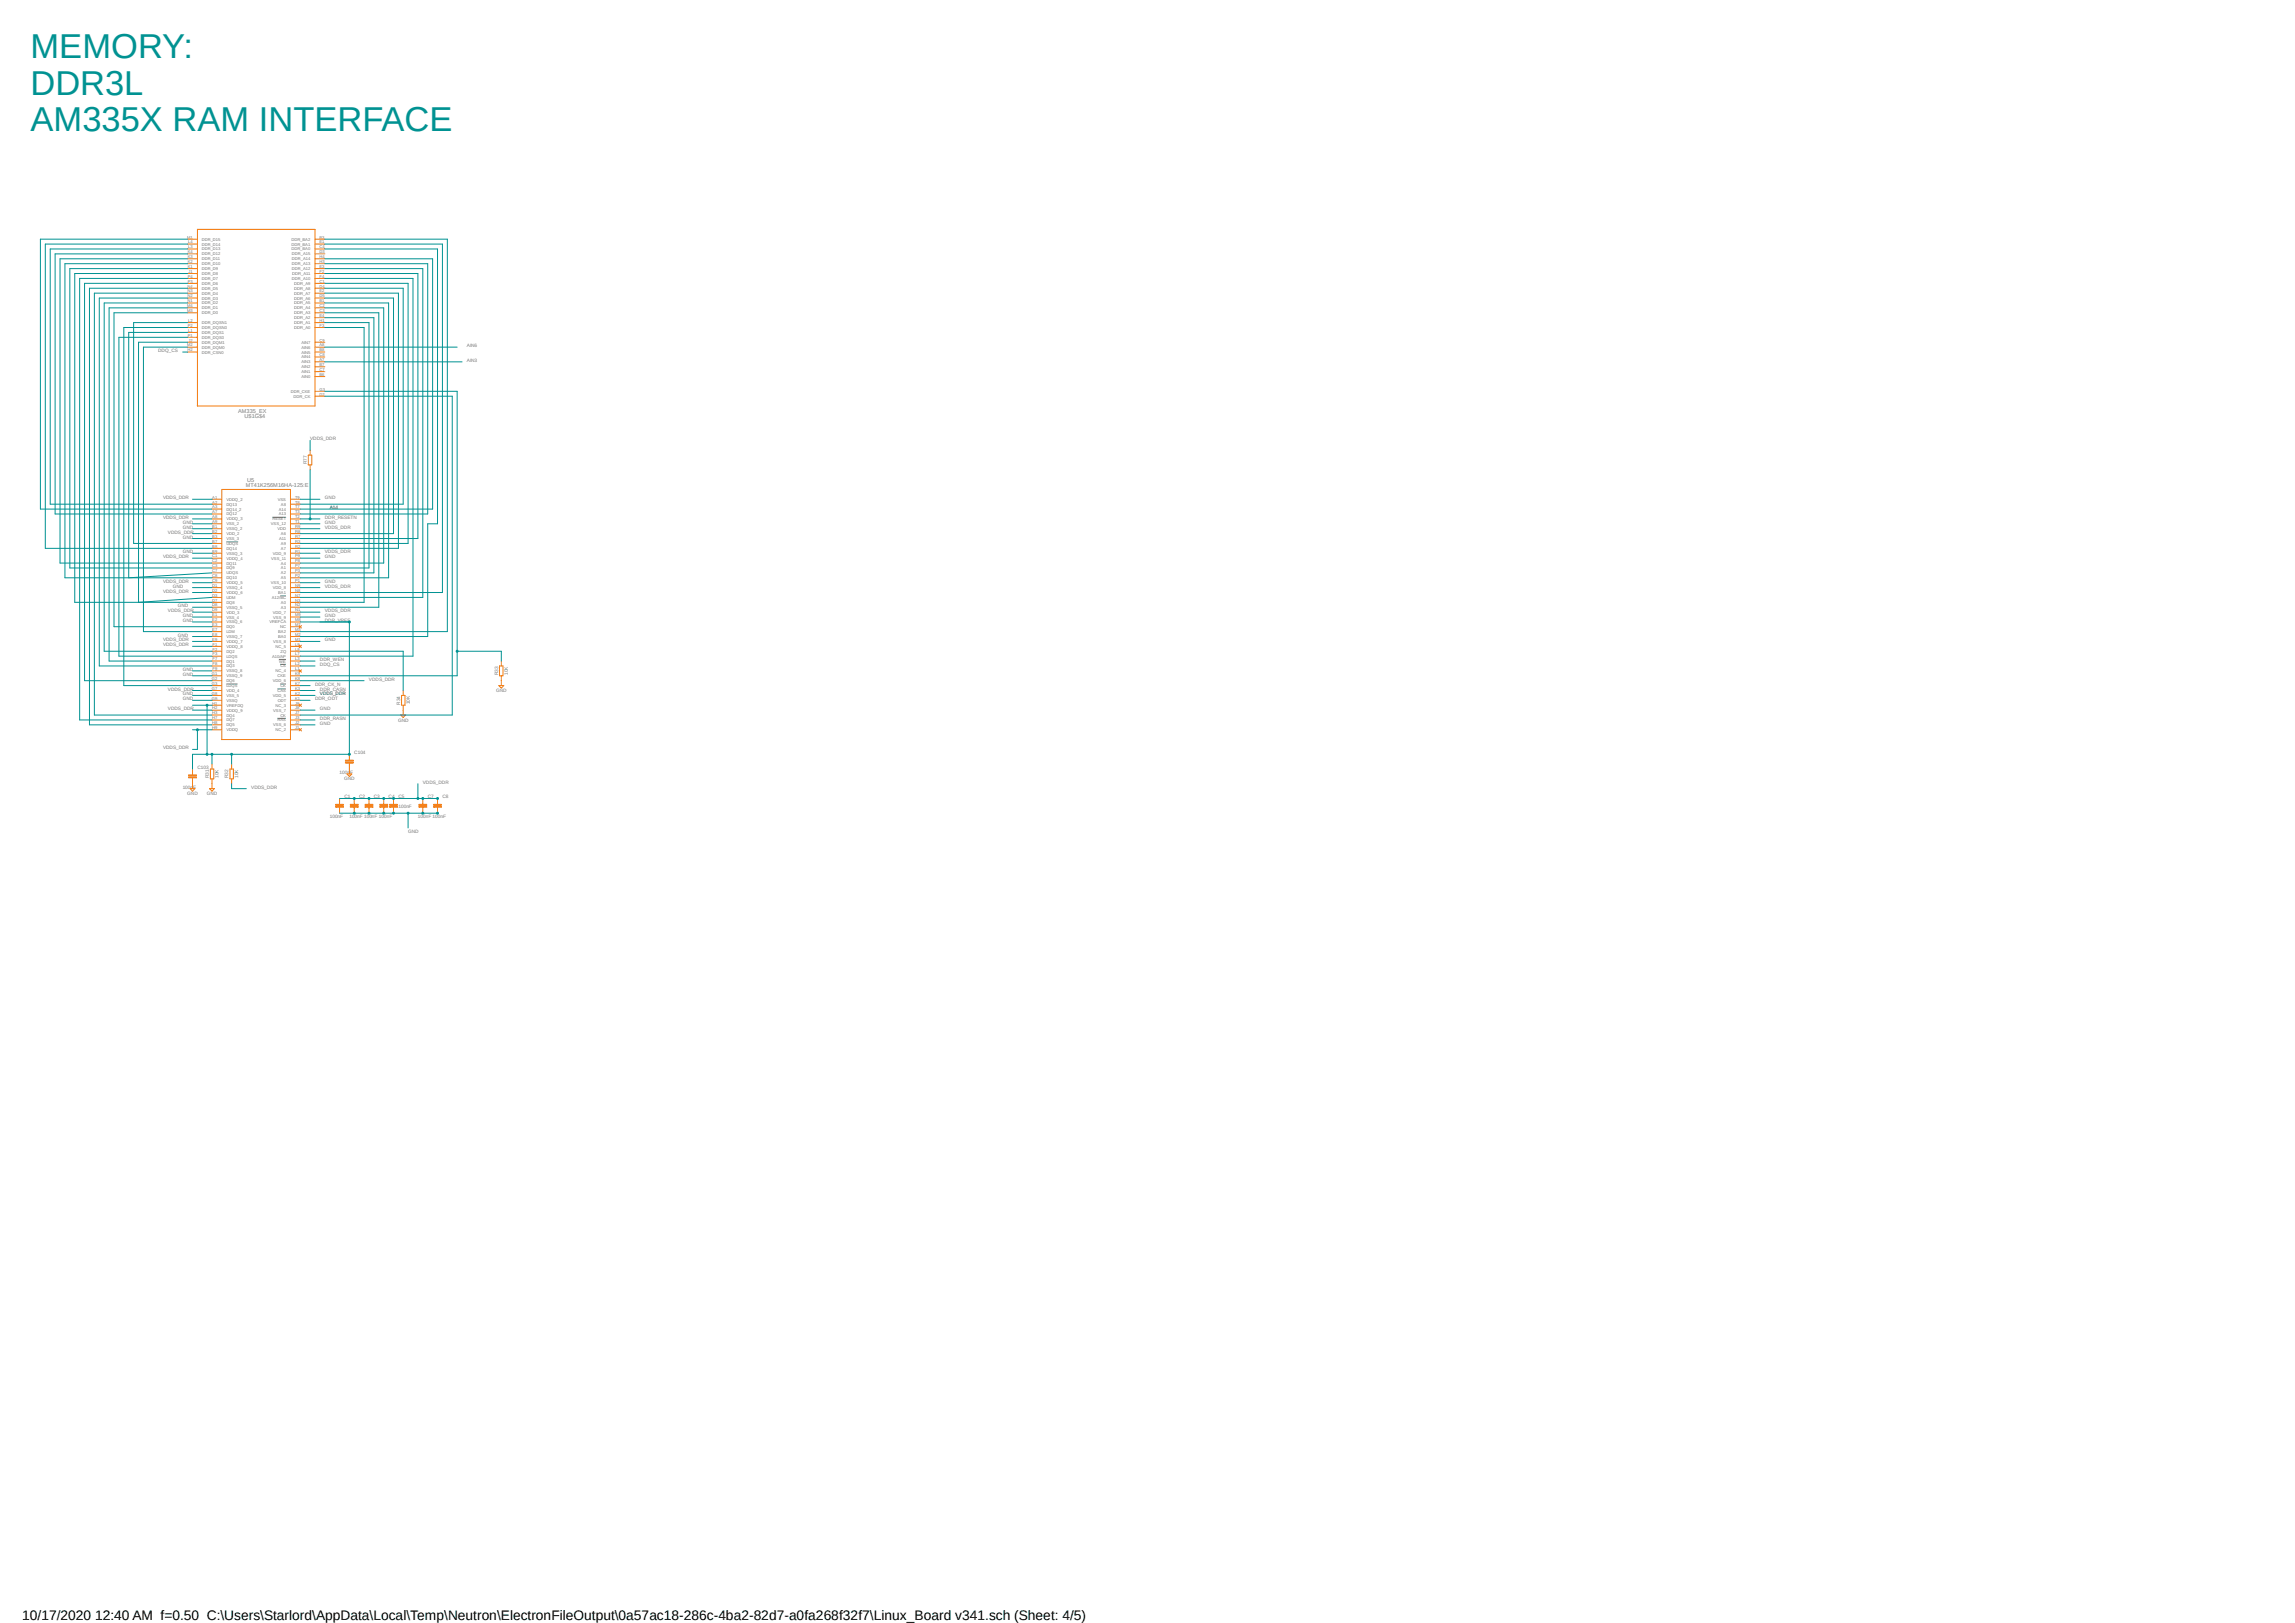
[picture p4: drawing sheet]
<svg xmlns="http://www.w3.org/2000/svg" width="594mm" height="420mm" viewBox="0 0 594 420" stroke-linecap="round" stroke-linejoin="round" font-family="sans-serif">
<defs><g id="words">
<g font-size="8.9" fill="#009292">
<text x="7.9" y="14.9">MEMORY:</text>
<text x="7.9" y="24.5">DDR3L</text>
<text x="7.9" y="34">AM335X RAM INTERFACE</text>
</g>
<text font-size="3.6" x="5.8" y="419.3">10/17/2020 12:40 AM f=0.50 C:\Users\Starlord\AppData\Local\Temp\Neutron\ElectronFileOutput\0a57ac18-286c-4ba2-82d7-a0fa268f32f7\Linux_Board v341.sch (Sheet: 4/5)</text>
<g font-size="1.4" fill="#757575">
<text x="61.6" y="106.9">AM335_EX</text>
<text x="63.3" y="108.2">U$1G$4</text>
<text x="63.6" y="125.9">MT41K256M16HA-125:E</text>
<text x="64" y="124.6">U5</text>
</g>
<g font-size="1.2" fill="#757575">
<text x="120.9" y="89.8">AIN6</text>
<text x="40.9" y="91.1">DDQ_CS</text>
<text x="120.9" y="93.6">AIN3</text>
<text x="80.3" y="114">VDDS_DDR</text>
<text x="79.4" y="120.1" transform="rotate(-90 79.4 120.1)">R77</text>
<text x="42.2" y="129.2">VDDS_DDR</text>
<text x="84.1" y="129.2">GND</text>
<text x="85.3" y="131.7">A14</text>
<text x="42.2" y="134.3">VDDS_DDR</text>
<text x="47.3" y="135.6">GND</text>
<text x="47.3" y="136.8">GND</text>
<text x="84.1" y="135.6">GND</text>
<text x="84.1" y="134.3">DDR_RESETN</text>
<text x="84.1" y="136.8">VDDS_DDR</text>
<text x="43.5" y="138.1">VDDS_DDR</text>
<text x="47.3" y="139.4">GND</text>
<text x="47.3" y="143.2">GND</text>
<text x="84.1" y="143.2">VDDS_DDR</text>
<text x="42.2" y="144.4">VDDS_DDR</text>
<text x="84.1" y="144.4">GND</text>
<text x="42.2" y="153.3">VDDS_DDR</text>
<text x="42.2" y="150.8">VDDS_DDR</text>
<text x="44.7" y="152.1">GND</text>
<text x="84.1" y="150.8">GND</text>
<text x="84.1" y="152.1">VDDS_DDR</text>
<text x="43.5" y="158.4">VDDS_DDR</text>
<text x="46" y="157.1">GND</text>
<text x="47.3" y="159.7">GND</text>
<text x="47.3" y="161">GND</text>
<text x="84.1" y="159.7">GND</text>
<text x="84.1" y="161">DDR_VREF</text>
<text x="84.1" y="158.4">VDDS_DDR</text>
<text x="42.2" y="166">VDDS_DDR</text>
<text x="42.2" y="167.3">VDDS_DDR</text>
<text x="46" y="164.8">GND</text>
<text x="84.1" y="166">GND</text>
<text x="47.3" y="173.6">GND</text>
<text x="82.8" y="172.3">DDQ_CS</text>
<text x="82.8" y="171.1">DDR_WEN</text>
<text x="43.5" y="178.7">VDDS_DDR</text>
<text x="47.3" y="180">GND</text>
<text x="47.3" y="174.9">GND</text>
<text x="81.5" y="177.4">DDR_CK_N</text>
<text x="82.8" y="178.7">DDR_CASN</text>
<text x="82.8" y="180">VDDS_DDR</text>
<text x="95.5" y="176.1">VDDS_DDR</text>
<text x="128.4" y="179.1">GND</text>
<text x="128.9" y="174.7" transform="rotate(-90 128.9 174.7)">R33</text>
<text x="131.4" y="174.7" transform="rotate(-90 131.4 174.7)">10K</text>
<text x="43.5" y="183.8">VDDS_DDR</text>
<text x="47.3" y="181.2">GND</text>
<text x="81.5" y="181.2">DDR_ODT</text>
<text x="82.8" y="183.8">GND</text>
<text x="103.5" y="182.3" transform="rotate(-90 103.5 182.3)">R34</text>
<text x="106" y="182.3" transform="rotate(-90 106 182.3)">10K</text>
<text x="82.8" y="187.6">GND</text>
<text x="82.8" y="186.3">DDR_RASN</text>
<text x="103" y="186.7">GND</text>
<text x="42.2" y="193.9">VDDS_DDR</text>
<text x="91.7" y="195.2">C104</text>
<text x="51.1" y="199">C103</text>
<text x="54.1" y="201.4" transform="rotate(-90 54.1 201.4)">R31</text>
<text x="56.6" y="201.3" transform="rotate(-90 56.6 201.3)">10K</text>
<text x="59.1" y="201.4" transform="rotate(-90 59.1 201.4)">R32</text>
<text x="61.6" y="201.3" transform="rotate(-90 61.6 201.3)">10K</text>
<text x="87.9" y="200.3">100nF</text>
<text x="89.1" y="202">GND</text>
<text x="109.4" y="202.8">VDDS_DDR</text>
<text x="47.3" y="204.1">100nF</text>
<text x="48.5" y="205.8">GND</text>
<text x="53.5" y="205.8">GND</text>
<text x="65" y="204.1">VDDS_DDR</text>
<text x="89.2" y="206.6">C1</text>
<text x="93" y="206.6">C2</text>
<text x="96.8" y="206.6">C3</text>
<text x="100.6" y="206.6">C4</text>
<text x="103.1" y="209.2">100nF</text>
<text x="103.1" y="206.6">C5</text>
<text x="110.7" y="206.6">C7</text>
<text x="114.5" y="206.6">C8</text>
<text x="85.3" y="211.7">100nF</text>
<text x="90.4" y="211.7">100nF 100nF 100nF</text>
<text x="105.6" y="215.5">GND</text>
<text x="108.2" y="211.7">100nF 100nF</text>
</g>
<g font-size="1.1" fill="#757575">
<text x="48.4" y="61.7">M1</text>
<text x="48.6" y="65.5">K4</text>
<text x="48.7" y="64.3">L3</text>
<text x="48.7" y="63">L4</text>
<text x="52.2" y="64.8">DDR_D13</text>
<text x="52.2" y="63.5">DDR_D14</text>
<text x="52.2" y="62.3">DDR_D15</text>
<text x="75.4" y="64.8">DDR_BA0</text>
<text x="75.4" y="63.5">DDR_BA1</text>
<text x="75.4" y="62.3">DDR_BA2</text>
<text x="82.7" y="65.5">D3</text>
<text x="82.7" y="64.3">C4</text>
<text x="82.7" y="63">E1</text>
<text x="82.7" y="61.7">B3</text>
<text x="48.6" y="71.9">P4</text>
<text x="48.6" y="69.3">K1</text>
<text x="48.6" y="68.1">K2</text>
<text x="48.6" y="66.8">K3</text>
<text x="48.8" y="70.6">J1</text>
<text x="52.2" y="71.2">DDR_D8</text>
<text x="52.2" y="69.9">DDR_D9</text>
<text x="52.2" y="68.6">DDR_D10</text>
<text x="52.2" y="67.4">DDR_D11</text>
<text x="52.2" y="66.1">DDR_D12</text>
<text x="75.6" y="69.9">DDR_A12</text>
<text x="75.6" y="68.6">DDR_A13</text>
<text x="75.6" y="67.4">DDR_A14</text>
<text x="75.6" y="66.1">DDR_A15</text>
<text x="75.6" y="71.2">DDR_A11</text>
<text x="82.7" y="71.9">F4</text>
<text x="82.7" y="70.6">F2</text>
<text x="82.7" y="69.3">E3</text>
<text x="82.7" y="68.1">H3</text>
<text x="82.7" y="66.8">H4</text>
<text x="48.6" y="77">N2</text>
<text x="48.6" y="75.7">N3</text>
<text x="48.6" y="74.4">N4</text>
<text x="48.6" y="73.2">P3</text>
<text x="52.2" y="77.5">DDR_D3</text>
<text x="52.2" y="76.2">DDR_D4</text>
<text x="52.2" y="75">DDR_D5</text>
<text x="52.2" y="73.7">DDR_D6</text>
<text x="52.2" y="72.4">DDR_D7</text>
<text x="75.6" y="72.4">DDR_A10</text>
<text x="76.2" y="77.5">DDR_A6</text>
<text x="76.2" y="76.2">DDR_A7</text>
<text x="76.2" y="75">DDR_A8</text>
<text x="76.2" y="73.7">DDR_A9</text>
<text x="82.7" y="77">D5</text>
<text x="82.7" y="75.7">E2</text>
<text x="82.7" y="74.4">D4</text>
<text x="82.7" y="73.2">C1</text>
<text x="48.4" y="80.8">M3</text>
<text x="48.4" y="79.5">M4</text>
<text x="48.6" y="78.2">N1</text>
<text x="48.7" y="83.3">L2</text>
<text x="52.2" y="83.9">DDR_DQSN1</text>
<text x="52.2" y="81.3">DDR_D0</text>
<text x="52.2" y="80.1">DDR_D1</text>
<text x="52.2" y="78.8">DDR_D2</text>
<text x="76.2" y="83.9">DDR_A1</text>
<text x="76.2" y="82.6">DDR_A2</text>
<text x="76.2" y="81.3">DDR_A3</text>
<text x="76.2" y="80.1">DDR_A4</text>
<text x="76.2" y="78.8">DDR_A5</text>
<text x="82.7" y="83.3">H1</text>
<text x="82.7" y="82">E4</text>
<text x="82.7" y="80.8">C3</text>
<text x="82.7" y="79.5">C2</text>
<text x="82.7" y="78.2">B1</text>
<text x="48.4" y="89.7">M2</text>
<text x="48.6" y="87.1">P1</text>
<text x="48.6" y="84.6">P2</text>
<text x="48.7" y="85.9">L1</text>
<text x="48.8" y="88.4">J2</text>
<text x="52.2" y="88.9">DDR_DQM1</text>
<text x="52.2" y="87.7">DDR_DQS0</text>
<text x="52.2" y="86.4">DDR_DQS1</text>
<text x="52.2" y="85.1">DDR_DQSN0</text>
<text x="76.2" y="85.1">DDR_A0</text>
<text x="78" y="88.9">AIN7</text>
<text x="82.7" y="89.7">A8</text>
<text x="82.7" y="88.4">C9</text>
<text x="82.7" y="84.6">F3</text>
<text x="48.6" y="90.9">H2</text>
<text x="52.2" y="91.5">DDR_CSN0</text>
<text x="52.2" y="90.2">DDR_DQM0</text>
<text x="78" y="95.3">AIN2</text>
<text x="78" y="94">AIN3</text>
<text x="78" y="92.8">AIN4</text>
<text x="78" y="91.5">AIN5</text>
<text x="78" y="90.2">AIN6</text>
<text x="82.7" y="94.7">B7</text>
<text x="82.7" y="93.5">A7</text>
<text x="82.7" y="92.2">C8</text>
<text x="82.7" y="90.9">B8</text>
<text x="75.3" y="101.6">DDR_CKE</text>
<text x="78" y="97.8">AIN0</text>
<text x="78" y="96.6">AIN1</text>
<text x="82.7" y="101.1">G3</text>
<text x="82.7" y="97.3">B6</text>
<text x="82.7" y="96">C7</text>
<text x="76" y="102.9">DDR_CK</text>
<text x="82.7" y="102.4">D2</text>
<text x="54.9" y="129">A1</text>
<text x="54.9" y="130.3">A2</text>
<text x="54.9" y="131.6">A3</text>
<text x="58.6" y="129.6">VDDQ_2</text>
<text x="58.6" y="130.9">DQ13</text>
<text x="71.9" y="129.6">VSS</text>
<text x="72.7" y="130.9">A8</text>
<text x="76.4" y="131.6">T7</text>
<text x="76.4" y="130.3">T8</text>
<text x="76.4" y="129">T9</text>
<text x="54.9" y="132.8">A7</text>
<text x="54.9" y="134.1">A8</text>
<text x="54.9" y="135.4">A9</text>
<text x="54.9" y="136.7">B1</text>
<text x="54.9" y="137.9">B2</text>
<text x="58.6" y="132.1">DQ14_2</text>
<text x="58.6" y="133.4">DQ12</text>
<text x="58.6" y="134.7">VDDQ_3</text>
<text x="58.6" y="135.9">VSS_2</text>
<text x="58.6" y="137.2">VSSQ_2</text>
<text x="70.1" y="135.9">VSS_12</text>
<text x="70.5" y="134.7">RESET</text>
<text x="71.8" y="137.2">VDD</text>
<text x="72.1" y="133.4">A13</text>
<text x="72.1" y="132.1">A14</text>
<text x="76.4" y="137.9">R8</text>
<text x="76.4" y="136.7">R9</text>
<text x="76.4" y="135.4">T1</text>
<text x="76.4" y="134.1">T2</text>
<text x="76.4" y="132.8">T3</text>
<text x="54.9" y="139.2">B3</text>
<text x="54.9" y="140.5">B7</text>
<text x="54.9" y="141.7">B8</text>
<text x="54.9" y="143">B9</text>
<text x="58.6" y="138.5">VDD_2</text>
<text x="58.6" y="139.7">VSS_3</text>
<text x="58.6" y="141">UDQS</text>
<text x="58.6" y="142.3">DQ14</text>
<text x="58.6" y="143.6">VSSQ_3</text>
<text x="70.6" y="143.6">VDD_9</text>
<text x="72.2" y="139.7">A11</text>
<text x="72.7" y="142.3">A7</text>
<text x="72.7" y="141">A9</text>
<text x="72.7" y="138.5">A6</text>
<text x="76.4" y="143">R1</text>
<text x="76.4" y="141.7">R2</text>
<text x="76.4" y="140.5">R3</text>
<text x="76.4" y="139.2">R7</text>
<text x="54.9" y="144.2">C1</text>
<text x="54.9" y="145.5">C2</text>
<text x="54.9" y="146.8">C3</text>
<text x="54.9" y="148">C7</text>
<text x="54.9" y="149.3">C8</text>
<text x="58.6" y="144.8">VDDQ_4</text>
<text x="58.6" y="146.1">DQ11</text>
<text x="58.6" y="147.4">DQ9</text>
<text x="58.6" y="148.6">UDQS</text>
<text x="58.6" y="149.9">DQ10</text>
<text x="70.2" y="144.8">VSS_11</text>
<text x="72.7" y="149.9">A5</text>
<text x="72.7" y="148.6">A2</text>
<text x="72.7" y="147.4">A1</text>
<text x="72.7" y="146.1">A4</text>
<text x="76.4" y="149.3">P2</text>
<text x="76.4" y="148">P3</text>
<text x="76.4" y="146.8">P7</text>
<text x="76.4" y="145.5">P8</text>
<text x="76.4" y="144.2">P9</text>
<text x="54.9" y="150.6">C9</text>
<text x="54.9" y="151.9">D1</text>
<text x="54.9" y="153.1">D2</text>
<text x="54.9" y="154.4">D3</text>
<text x="54.9" y="155.7">D7</text>
<text x="58.6" y="151.2">VDDQ_5</text>
<text x="58.6" y="152.4">VSSQ_4</text>
<text x="58.6" y="153.7">VDDQ_6</text>
<text x="58.6" y="155">UDM</text>
<text x="70.1" y="151.2">VSS_10</text>
<text x="70.4" y="155">A12/BC</text>
<text x="70.6" y="152.4">VDD_8</text>
<text x="72" y="153.7">BA1</text>
<text x="76.4" y="155.7">N3</text>
<text x="76.4" y="154.4">N7</text>
<text x="76.4" y="153.1">N8</text>
<text x="76.4" y="151.9">N9</text>
<text x="76.4" y="150.6">P1</text>
<text x="54.9" y="156.9">D8</text>
<text x="54.9" y="158.2">D9</text>
<text x="54.9" y="159.5">E1</text>
<text x="54.9" y="160.7">E2</text>
<text x="58.6" y="156.3">DQ8</text>
<text x="58.6" y="157.5">VSSQ_5</text>
<text x="58.6" y="158.8">VDD_3</text>
<text x="58.6" y="160.1">VSS_4</text>
<text x="58.6" y="161.3">VSSQ_6</text>
<text x="69.7" y="161.3">VREFCA</text>
<text x="70.6" y="158.8">VDD_7</text>
<text x="70.7" y="160.1">VSS_9</text>
<text x="72.7" y="157.5">A3</text>
<text x="72.7" y="156.3">A0</text>
<text x="76.4" y="160.7">M8</text>
<text x="76.4" y="159.5">M9</text>
<text x="76.4" y="158.2">N1</text>
<text x="76.4" y="156.9">N2</text>
<text x="54.9" y="162">E3</text>
<text x="54.9" y="163.3">E7</text>
<text x="54.9" y="164.6">E8</text>
<text x="54.9" y="165.8">E9</text>
<text x="55" y="167.1">F1</text>
<text x="58.6" y="162.6">DQ0</text>
<text x="58.6" y="163.9">LDM</text>
<text x="58.6" y="165.1">VSSQ_7</text>
<text x="58.6" y="166.4">VDDQ_7</text>
<text x="58.6" y="167.6">VDDQ_8</text>
<text x="70.7" y="166.4">VSS_8</text>
<text x="71.3" y="167.6">NC_5</text>
<text x="72" y="165.1">BA0</text>
<text x="72" y="163.9">BA2</text>
<text x="72.5" y="162.6">NC</text>
<text x="76.4" y="167.1">L9</text>
<text x="76.4" y="165.8">M1</text>
<text x="76.4" y="164.6">M2</text>
<text x="76.4" y="163.3">M3</text>
<text x="76.4" y="162">M7</text>
<text x="55" y="168.4">F2</text>
<text x="55" y="169.6">F3</text>
<text x="55" y="170.9">F7</text>
<text x="55" y="172.2">F8</text>
<text x="55" y="173.4">F9</text>
<text x="58.6" y="168.9">DQ2</text>
<text x="58.6" y="170.2">LDQS</text>
<text x="58.6" y="171.5">DQ1</text>
<text x="58.6" y="172.7">DQ3</text>
<text x="58.6" y="174">VSSQ_8</text>
<text x="70.4" y="170.2">A10/AP</text>
<text x="71.3" y="174">NC_4</text>
<text x="72.2" y="171.5">WE</text>
<text x="72.6" y="172.7">CS</text>
<text x="72.6" y="168.9">ZQ</text>
<text x="76.4" y="173.4">L1</text>
<text x="76.4" y="172.2">L2</text>
<text x="76.4" y="170.9">L3</text>
<text x="76.4" y="169.6">L7</text>
<text x="76.4" y="168.4">L8</text>
<text x="54.9" y="174.7">G1</text>
<text x="54.9" y="176">G2</text>
<text x="54.9" y="177.3">G3</text>
<text x="54.9" y="178.5">G7</text>
<text x="54.9" y="179.8">G8</text>
<text x="58.6" y="175.3">VSSQ_9</text>
<text x="58.6" y="176.5">DQ6</text>
<text x="58.6" y="177.8">LDQS</text>
<text x="58.6" y="179.1">VDD_4</text>
<text x="70.6" y="176.5">VDD_6</text>
<text x="71.8" y="179.1">CAS</text>
<text x="71.8" y="175.3">CKE</text>
<text x="72.6" y="177.8">CK</text>
<text x="76.4" y="179.8">K2</text>
<text x="76.4" y="178.5">K3</text>
<text x="76.4" y="177.3">K7</text>
<text x="76.4" y="176">K8</text>
<text x="76.4" y="174.7">K9</text>
<text x="54.9" y="181.1">G9</text>
<text x="54.9" y="182.3">H1</text>
<text x="54.9" y="183.6">H2</text>
<text x="54.9" y="184.9">H3</text>
<text x="58.6" y="180.3">VSS_5</text>
<text x="58.6" y="181.6">VSSQ</text>
<text x="58.6" y="182.9">VREFDQ</text>
<text x="58.6" y="184.2">VDDQ_9</text>
<text x="58.6" y="185.4">DQ4</text>
<text x="70.6" y="180.3">VDD_5</text>
<text x="70.7" y="184.2">VSS_7</text>
<text x="71.3" y="182.9">NC_3</text>
<text x="71.9" y="181.6">ODT</text>
<text x="72.6" y="185.4">CK</text>
<text x="76.4" y="184.9">J7</text>
<text x="76.4" y="183.6">J8</text>
<text x="76.4" y="182.3">J9</text>
<text x="76.4" y="181.1">K1</text>
<text x="54.9" y="186.1">H7</text>
<text x="54.9" y="187.4">H8</text>
<text x="54.9" y="188.7">H9</text>
<text x="58.6" y="186.7">DQ7</text>
<text x="58.6" y="188">DQ5</text>
<text x="58.6" y="189.2">VDDQ</text>
<text x="70.7" y="188">VSS_6</text>
<text x="71.3" y="189.2">NC_2</text>
<text x="71.8" y="186.7">RAS</text>
<text x="76.4" y="188.7">J1</text>
<text x="76.4" y="187.4">J2</text>
<text x="76.4" y="186.1">J3</text>
</g>
</g></defs>
<path d="M5.8 5.8l126 210.1M131.8 5.8l-126 210.1" fill="none" stroke="#fff" stroke-width=".26"/>
<path d="M70.5 133.9h3.5M58.6 140.2h3M72.5 154.2h1.5M58.6 177h2.9M71.8 178.3h2.2M72.2 170.6h1.8M72.5 177h1.5M72.5 171.9h1.5M71.8 185.9h2.2" fill="none" stroke="#757575" stroke-width=".26"/>
<g fill="none" stroke="#f57c10" stroke-width=".26">
<path d="M51.1 59.4h30.4v45.7h-30.4zM48.6 79.7h2.5M48.6 78.4h2.5M48.6 77.1h2.5M48.6 75.9h2.5M48.6 74.6h2.5M48.6 73.3h2.5M48.6 72.1h2.5M48.6 70.8h2.5M48.6 69.5h2.5M48.6 68.2h2.5M48.6 67h2.5"/>
<path d="M48.6 65.7h2.5M48.6 64.4h2.5M48.6 63.2h2.5M48.6 61.9h2.5M81.5 79.7h2.6M81.5 78.4h2.6M81.5 77.1h2.6M81.5 75.9h2.6M81.5 74.6h2.6M81.5 73.3h2.6M81.5 72.1h2.6M81.5 70.8h2.6"/>
<path d="M81.5 69.5h2.6M81.5 68.2h2.6M81.5 67h2.6M81.5 65.7h2.6M81.5 64.4h2.6M81.5 63.2h2.6M81.5 61.9h2.6M48.6 91.1h2.5M48.6 89.8h2.5M48.6 88.6h2.5M48.6 84.8h2.5M48.6 83.5h2.5"/>
<path d="M48.6 80.9h2.5M48.6 87.3h2.5M48.6 86h2.5M81.5 97.5h2.6M81.5 96.2h2.6M81.5 94.9h2.6M81.5 93.6h2.6M81.5 92.4h2.6M81.5 91.1h2.6M81.5 89.8h2.6M81.5 88.6h2.6M81.5 84.8h2.6"/>
<path d="M81.5 83.5h2.6M81.5 82.2h2.6M81.5 80.9h2.6M79.8 117.8h.9v2.5h-.9zM80.3 116.5v1.3M81.5 102.5h2.6M81.5 101.3h2.6M54.9 129.2h2.5M54.9 130.5h2.5M54.9 131.7h2.5M54.9 133h2.5M54.9 134.3h2.5"/>
<path d="M54.9 135.6h2.5M54.9 136.8h2.5M54.9 138.1h2.5M54.9 139.4h2.5M57.4 126.7h17.8v64.7h-17.8zM75.2 129.2h2.5M75.2 130.5h2.5M75.2 131.7h2.5M75.2 133h2.5M75.2 134.3h2.5M75.2 135.6h2.5M75.2 136.8h2.5"/>
<path d="M75.2 138.1h2.5M75.2 139.4h2.5M80.3 120.3v1.3M54.9 140.6h2.5M54.9 141.9h2.5M54.9 143.2h2.5M54.9 144.4h2.5M54.9 145.7h2.5M54.9 147h2.5M54.9 148.3h2.5M54.9 149.5h2.5M54.9 150.8h2.5"/>
<path d="M54.9 152.1h2.5M54.9 153.3h2.5M54.9 154.6h2.5M54.9 155.9h2.5M54.9 157.1h2.5M54.9 158.4h2.5M54.9 159.7h2.5M75.2 140.6h2.5M75.2 141.9h2.5M75.2 143.2h2.5M75.2 144.4h2.5M75.2 145.7h2.5"/>
<path d="M75.2 147h2.5M75.2 148.3h2.5M75.2 149.5h2.5M75.2 150.8h2.5M75.2 152.1h2.5M75.2 153.3h2.5M75.2 154.6h2.5M75.2 155.9h2.5M75.2 157.1h2.5M75.2 158.4h2.5M75.2 159.7h2.5M54.9 161h2.5"/>
<path d="M54.9 162.2h2.5M54.9 163.4h2.5M54.9 164.7h2.5M54.9 166h2.5M54.9 167.3h2.5M54.9 168.5h2.5M54.9 169.8h2.5M54.9 171.1h2.5M54.9 172.3h2.5M54.9 173.6h2.5M54.9 174.9h2.5M54.9 176.1h2.5"/>
<path d="M54.9 177.4h2.5M54.9 178.7h2.5M54.9 180h2.5M75.2 161h2.5M75.2 162.2h2.5M75.2 163.4h2.5M75.2 164.7h2.5M75.2 166h2.5M75.2 167.3h2.5M75.2 168.5h2.5M75.2 169.8h2.5M75.2 171.1h2.5"/>
<path d="M75.2 172.3h2.5M75.2 173.6h2.5M75.2 174.9h2.5M75.2 176.1h2.5M75.2 177.4h2.5M75.2 178.7h2.5M75.2 180h2.5M77.4 173.3l.6 .6M77.4 167l.6 .6M77.4 161.9l.6 .6M78 173.3l-.6 .6M78 167l-.6 .6"/>
<path d="M78 161.9l-.6 .6M103.9 180h.9v2.5h-.9zM104.4 178.7v1.3M129.1 177.4h1.3l-.6 .7zM129.3 172.3h.9v2.6h-.9zM129.8 171.1v1.2M129.8 174.9v2.5M49.8 199v1.5M54.4 199h.9v2.5h-.9zM54.9 181.2h2.5M54.9 182.5h2.5M54.9 183.8h2.5"/>
<path d="M54.9 185h2.5M54.9 186.3h2.5M54.9 187.6h2.5M54.9 188.8h2.5M54.9 197.7v1.3M59.5 199h.9v2.5h-.9zM59.9 197.7v1.3M75.2 181.2h2.5M75.2 182.5h2.5M75.2 183.8h2.5M75.2 185h2.5M75.2 186.3h2.5"/>
<path d="M75.2 187.6h2.5M75.2 188.8h2.5M77.4 188.6l.6 .5M77.4 182.2l.6 .6M78 188.6l-.6 .5M78 182.2l-.6 .6M89.4 197.2h2v.3h-2zM89.4 196.7h2v.3h-2zM89.4 197.4h2M89.4 196.9h2M90.4 195.2v1.5M90.4 197.5v2.8"/>
<path d="M103.7 185h1.3l-.6 .7zM104.4 182.5v2.5M48.8 201h2v.3h-2zM48.8 200.5h2v.3h-2zM48.8 201.2h2M48.8 200.7h2M49.2 204.1h1.3l-.7 .6zM49.8 201.3v2.8M54.2 204.1h1.3l-.6 .6zM54.9 201.5v2.6M59.9 201.5v1.3M86.9 208.7h2v.2h-2z"/>
<path d="M86.9 208.2h2v.2h-2zM86.9 208.8h2M86.9 208.3h2M87.9 206.6v1.6M87.9 208.9v1.5M89.8 200.3h1.3l-.7 .6zM90.7 208.7h2v.2h-2zM90.7 208.2h2v.2h-2zM90.7 208.8h2M90.7 208.3h2M91.7 206.6v1.6M91.7 208.9v1.5"/>
<path d="M94.5 208.7h2v.2h-2zM94.5 208.2h2v.2h-2zM94.5 208.8h2M94.5 208.3h2M95.5 206.6v1.6M95.5 208.9v1.5M98.3 208.7h2v.2h-2zM98.3 208.2h2v.2h-2zM98.3 208.8h2M98.3 208.3h2M99.3 206.6v1.6M99.3 208.9v1.5"/>
<path d="M100.8 208.7h2.1v.2h-2.1zM100.8 208.2h2.1v.2h-2.1zM100.8 208.8h2.1M100.8 208.3h2.1M101.9 206.6v1.6M101.9 208.9v1.5M108.4 208.7h2v.2h-2zM108.4 208.2h2v.2h-2zM108.4 208.8h2M108.4 208.3h2M109.4 206.6v1.6M109.4 208.9v1.5"/>
<path d="M112.2 208.7h2.1v.2h-2.1zM112.2 208.2h2.1v.2h-2.1zM112.2 208.8h2.1M112.2 208.3h2.1M113.2 206.6v1.6M113.2 208.9v1.5"/>
</g>
<g fill="none" stroke="#009292" stroke-width=".26">
<path d="M48.6 79.7h-20.4v91.4h26.7M48.6 78.4h-21.6v90.1h27.9M48.6 77.1h-22.9v95.2h29.2M48.6 75.9h-24.2v109.1h30.5M48.6 74.6h-25.4v113h31.7M48.6 73.3h-26.7v102.8h33M48.6 72.1h-28v114.2h34.3M48.6 70.8h-29.3v85.1h35.6M48.6 69.5h-30.5v77.5h36.8M48.6 68.2h-31.8v81.3h38.1M48.6 67h-33.1v78.7h39.4M48.6 65.7h-34.3v67.3h40.6"/>
<path d="M48.6 64.4h-35.6v66.1h41.9M48.6 63.2h-36.9v78.7h43.2M48.6 61.9h-38.1v69.8h44.4M84.1 79.7h15.2v66h-21.6M84.1 78.4h16.5v71.1h-22.9M84.1 77.1h17.8v61h-24.2M84.1 75.9h19v66h-25.4M84.1 74.6h20.3v55.9h-26.7M84.1 73.3h21.5v67.3h-27.9M84.1 72.1h22.8v97.7h-29.2M84.1 70.8h24.1v68.6h-30.5M84.1 69.5h25.3v85.1h-31.7"/>
<path d="M84.1 68.2h26.6v64.8h-33M84.1 64.4h29.1v71.2h-2.5v29.1h-33M84.1 63.2h30.4v90.1h-36.8M84.1 61.9h31.7v101.5h-38.1M48.6 80.9h-19.1v81.3h25.4M48.6 87.3h-17.8v82.5h24.1M48.6 84.8h-16.6v92.6h22.9M84.1 80.9h13.9v76.2h-20.3M84.1 84.8h10.1v71.1h-16.5M84.1 83.5h11.4v63.5h-17.8M84.1 82.2h12.7v66.1h-19.1M84.1 102.5h33v82.5h-39.4"/>
<path d="M84.1 101.3h34.2v73.6h-40.6M118.3 168.5h11.5"/>
</g>
<circle cx="118.3" cy="168.5" r=".25" fill="#009292"/>
<g fill="none" stroke="#009292" stroke-width=".26">
<path d="M47.3 91.1h1.3M48.6 89.8h-11.5v73.6h17.8M48.6 88.6h-12.7v67.3l19-1.3M48.6 86h-15.3v63.5l21.6-1.2M48.6 83.5h-14v57.1h20.3M49.8 135.6h5.1M49.8 139.4h5.1M49.8 136.8h5.1M77.7 129.2h5.1M77.7 135.6h5.1M49.8 159.7h5.1M49.8 143.2h5.1"/>
<path d="M49.8 157.1h5.1M77.7 144.4h5.1M77.7 150.8h5.1M77.7 159.7h5.1M49.8 180h5.1M49.8 161h5.1M49.8 164.7h5.1M49.8 173.6h5.1M49.8 174.9h5.1M77.7 177.4h2.6M77.7 172.3h3.8M77.7 166h5.1"/>
<path d="M129.8 168.5v2.6M49.8 181.2h5.1M77.7 183.8h3.8M77.7 187.6h3.8M87.9 210.4h7.6"/>
<circle cx="118.3" cy="168.5" r=".25"/>
</g>
<circle cx="91.7" cy="210.4" r=".25" fill="#009292"/>
<g fill="none" stroke="#009292" stroke-width=".26">
<path d="M95.5 210.4h3.8"/>
<circle cx="91.7" cy="210.4" r=".25"/>
</g>
<circle cx="95.5" cy="210.4" r=".25" fill="#009292"/>
<g fill="none" stroke="#009292" stroke-width=".26">
<path d="M99.3 210.4h2.6"/>
<circle cx="95.5" cy="210.4" r=".25"/>
</g>
<circle cx="99.3" cy="210.4" r=".25" fill="#009292"/>
<g fill="none" stroke="#009292" stroke-width=".26">
<path d="M101.9 210.4h3.7"/>
<circle cx="99.3" cy="210.4" r=".25"/>
</g>
<circle cx="101.9" cy="210.4" r=".25" fill="#009292"/>
<g fill="none" stroke="#009292" stroke-width=".26">
<path d="M105.6 210.4h7.6"/>
<circle cx="101.9" cy="210.4" r=".25"/>
</g>
<circle cx="109.4" cy="210.4" r=".25" fill="#009292"/>
<circle cx="109.4" cy="210.4" r=".25" fill="none" stroke="#009292" stroke-width=".26"/>
<circle cx="113.2" cy="210.4" r=".25" fill="#009292"/>
<g fill="none" stroke="#009292" stroke-width=".26">
<path d="M105.6 210.4v3.8"/>
<circle cx="113.2" cy="210.4" r=".25"/>
</g>
<circle cx="105.6" cy="210.4" r=".25" fill="#009292"/>
<g fill="none" stroke="#009292" stroke-width=".26">
<path d="M49.8 152.1h5.1M77.7 171.1h3.8M77.7 178.7h3.8M77.7 161h12.7v34.2M77.7 186.3h3.8M77.7 181.2h2.6"/>
<circle cx="105.6" cy="210.4" r=".25"/>
</g>
<circle cx="90.4" cy="161" r=".25" fill="#009292"/>
<g fill="none" stroke="#009292" stroke-width=".26">
<path d="M49.8 182.5h5.1M53.6 182.5v12.7h36.8"/>
<circle cx="90.4" cy="161" r=".25"/>
</g>
<circle cx="53.6" cy="182.5" r=".25" fill="#009292"/>
<g fill="none" stroke="#009292" stroke-width=".26">
<path d="M54.9 195.2v2.5"/>
<circle cx="53.6" cy="182.5" r=".25"/>
</g>
<circle cx="54.9" cy="195.2" r=".25" fill="#009292"/>
<g fill="none" stroke="#009292" stroke-width=".26">
<path d="M59.9 195.2v2.5"/>
<circle cx="54.9" cy="195.2" r=".25"/>
</g>
<circle cx="59.9" cy="195.2" r=".25" fill="#009292"/>
<circle cx="59.9" cy="195.2" r=".25" fill="none" stroke="#009292" stroke-width=".26"/>
<circle cx="90.4" cy="195.2" r=".25" fill="#009292"/>
<g fill="none" stroke="#009292" stroke-width=".26">
<path d="M53.6 195.2h-3.8v3.8"/>
<circle cx="90.4" cy="195.2" r=".25"/>
</g>
<circle cx="53.6" cy="195.2" r=".25" fill="#009292"/>
<g fill="none" stroke="#009292" stroke-width=".26">
<path d="M77.7 134.3h5.1M80.3 121.6v12.7"/>
<circle cx="53.6" cy="195.2" r=".25"/>
</g>
<circle cx="80.3" cy="134.3" r=".25" fill="#009292"/>
<g fill="none" stroke="#009292" stroke-width=".26">
<path d="M84.1 67h27.9v64.7h-34.3M77.7 168.5h26.7v10.2M87.9 206.6h7.6"/>
<circle cx="80.3" cy="134.3" r=".25"/>
</g>
<circle cx="91.7" cy="206.6" r=".25" fill="#009292"/>
<g fill="none" stroke="#009292" stroke-width=".26">
<path d="M95.5 206.6h3.8"/>
<circle cx="91.7" cy="206.6" r=".25"/>
</g>
<circle cx="95.5" cy="206.6" r=".25" fill="#009292"/>
<g fill="none" stroke="#009292" stroke-width=".26">
<path d="M99.3 206.6h2.6"/>
<circle cx="95.5" cy="206.6" r=".25"/>
</g>
<circle cx="99.3" cy="206.6" r=".25" fill="#009292"/>
<g fill="none" stroke="#009292" stroke-width=".26">
<path d="M101.9 206.6h6.3"/>
<circle cx="99.3" cy="206.6" r=".25"/>
</g>
<circle cx="101.9" cy="206.6" r=".25" fill="#009292"/>
<g fill="none" stroke="#009292" stroke-width=".26">
<path d="M108.2 206.6h5"/>
<circle cx="101.9" cy="206.6" r=".25"/>
</g>
<circle cx="109.4" cy="206.6" r=".25" fill="#009292"/>
<circle cx="109.4" cy="206.6" r=".25" fill="none" stroke="#009292" stroke-width=".26"/>
<circle cx="113.2" cy="206.6" r=".25" fill="#009292"/>
<g fill="none" stroke="#009292" stroke-width=".26">
<path d="M108.2 202.8v3.8"/>
<circle cx="113.2" cy="206.6" r=".25"/>
</g>
<circle cx="108.2" cy="206.6" r=".25" fill="#009292"/>
<g fill="none" stroke="#009292" stroke-width=".26">
<path d="M77.7 176.1h16.5M49.8 188.8h5.1M51.1 188.8v5.1h-1.3M59.9 202.8v1.3h3.9"/>
<circle cx="108.2" cy="206.6" r=".25"/>
</g>
<circle cx="51.1" cy="188.9" r=".25" fill="#009292"/>
<g fill="none" stroke="#009292" stroke-width=".26">
<path d="M84.1 89.8h34.2M84.1 93.6h35.5M80.3 114v2.5M49.8 138.1h5.1M49.8 129.2h5.1M49.8 134.3h5.1M77.7 136.8h5.1M49.8 158.4h5.1M49.8 153.3h5.1M49.8 150.8h5.1M49.8 144.4h5.1M77.7 143.2h5.1"/>
<path d="M77.7 158.4h5.1M77.7 152.1h5.1M49.8 178.7h5.1M49.8 166h5.1M49.8 167.3h5.1M77.7 180h3.8M49.8 183.8h5.1"/>
<circle cx="51.1" cy="188.9" r=".25"/>
</g>
<use href="#words"/>
</svg>
